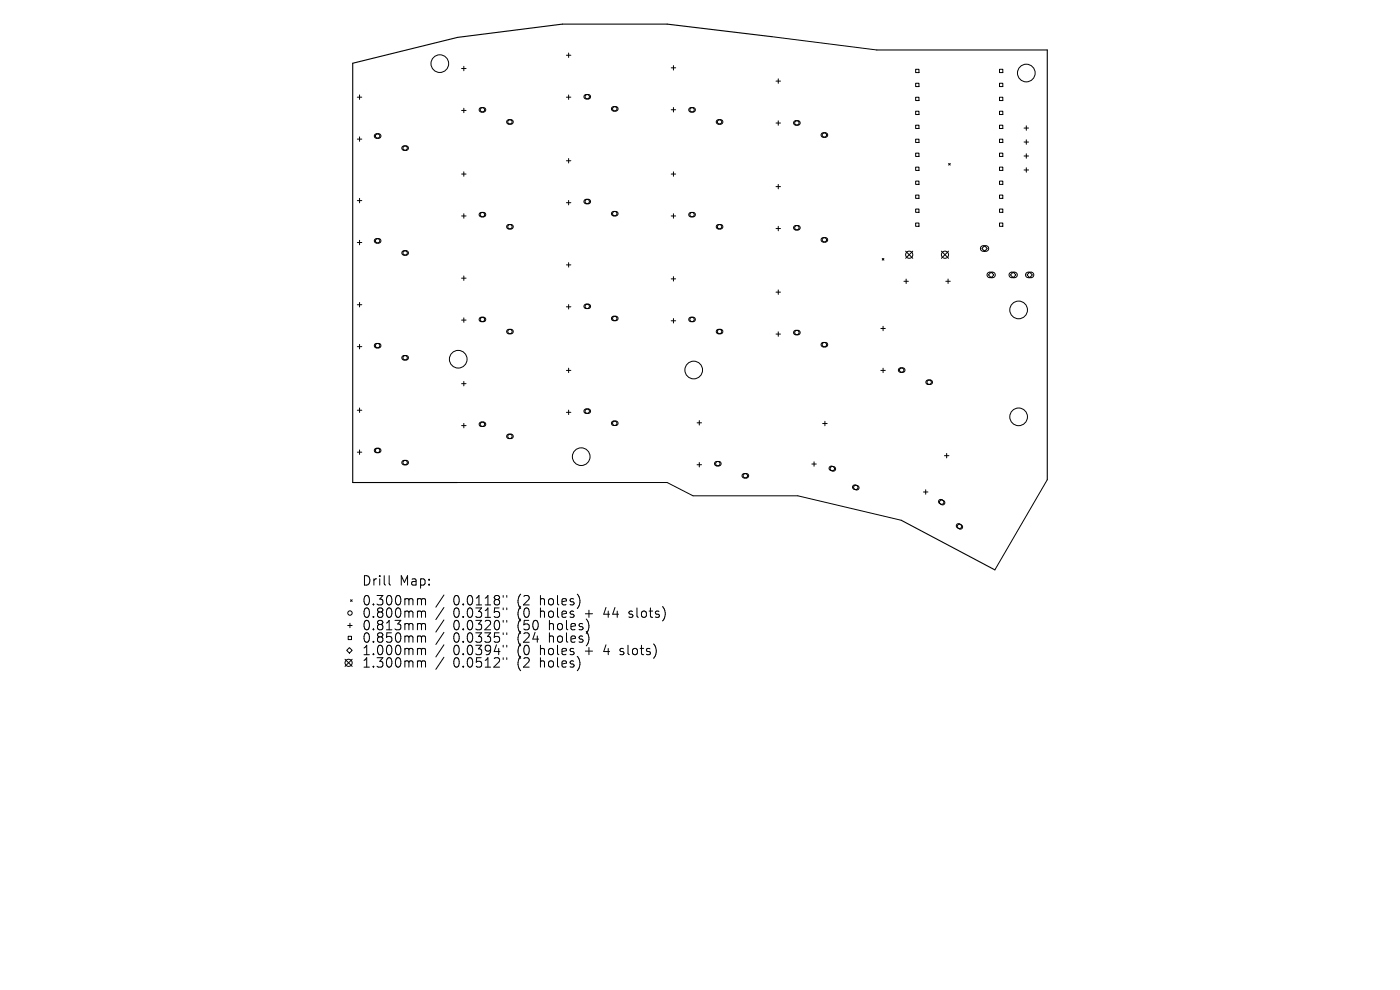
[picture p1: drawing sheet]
<svg xmlns="http://www.w3.org/2000/svg" width="297mm" height="210mm" viewBox="0 0 297 210" stroke-linecap="round" stroke-linejoin="round" font-family="sans-serif">
<defs><g id="words">
<g font-size="2.8">
<text x="76.7" y="124.5">Drill</text>
<text x="84.7" y="124.5">Map:</text>
<text x="76.7" y="128.7">0.300mm</text>
<text x="76.7" y="131.3">0.800mm</text>
<text x="96.2" y="128.7">0.0118&quot;</text>
<text x="96.2" y="131.3">0.0315&quot;</text>
<text x="109.9" y="128.7">(2</text>
<text x="109.9" y="131.3">(0</text>
<text x="114.8" y="128.7">holes)</text>
<text x="114.8" y="131.3">holes</text>
<text x="124.6" y="131.3">+</text>
<text x="128.8" y="131.3">44</text>
<text x="134.3" y="131.3">slots)</text>
<text x="76.7" y="134">0.813mm</text>
<text x="76.7" y="136.6">0.850mm</text>
<text x="96.2" y="134">0.0320&quot;</text>
<text x="96.2" y="136.6">0.0335&quot;</text>
<text x="109.9" y="134">(50</text>
<text x="109.9" y="136.6">(24</text>
<text x="116.8" y="134">holes)</text>
<text x="116.8" y="136.6">holes)</text>
<text x="76.7" y="139.3">1.000mm</text>
<text x="76.7" y="141.9">1.300mm</text>
<text x="96.2" y="139.3">0.0394&quot;</text>
<text x="96.2" y="141.9">0.0512&quot;</text>
<text x="109.9" y="139.3">(0</text>
<text x="109.9" y="141.9">(2</text>
<text x="114.8" y="139.3">holes</text>
<text x="114.8" y="141.9">holes)</text>
<text x="124.6" y="139.3">+</text>
<text x="128.8" y="139.3">4</text>
<text x="132.4" y="139.3">slots)</text>
</g>
</g></defs>
<g fill="none" stroke="#000" stroke-width=".21">
<path d="M97.9 14.5h1M98.4 14.1v.9M120.2 11.7h.9M120.6 11.2v1M142.4 14.4h.9M142.9 13.9v1M163.8 7.8l22.2 2.8M164.6 17.2h1M165.1 16.7v1M194.3 14.7h.7v.7h-.7zM194.3 17.7h.7v.7h-.7zM212 14.7h.7v.7h-.7z"/>
<path d="M212 17.7h.7v.7h-.7zM75.8 20.6h1M75.8 29.5h1M76.3 20.1v1M76.3 29v1M79.5 28.5l.3-.1h.7l.3 .3v.4l-.4 .2h-.7l-.3-.4zM85.4 31.1l.9-.1 .3 .2v.4l-.3 .3h-.7l-.3-.4zM97.9 23.4h1M97.9 36.9h1M98.4 23v.9M98.4 36.4v1M101.8 23l.3-.2 .7 .1 .2 .2v.4l-.3 .3-.8-.1-.2-.3z"/>
<path d="M107.6 25.5l.3-.1h.7l.3 .3-.1 .4-.3 .2h-.7l-.3-.4zM120.2 20.6h.9M120.2 34.1h.9M120.6 20.1v1M120.6 33.6v1M124 20.2l.3-.1h.7l.3 .3-.1 .3-.3 .3-.8-.1-.2-.3zM129.9 22.8l.2-.2 .7 .1 .3 .2v.4l-.4 .2h-.7l-.3-.3zM142.4 36.9h.9M142.4 23.3h.9M142.9 22.8v1M142.9 36.4v1M146.3 23l.9-.1 .3 .2v.4l-.3 .2h-.8l-.3-.3z"/>
<path d="M152.1 25.5l.3-.1h.7l.2 .3v.4l-.3 .2h-.8l-.2-.4zM164.6 26.1h1M164.6 39.6h1M165.1 25.6v1M165.1 39.1v1M168.5 25.7l.9-.1 .3 .3v.3l-.3 .3h-.7l-.3-.3zM174.3 28.3l.3-.1h.7l.3 .3-.1 .3-.3 .3h-.7l-.3-.4zM194.3 20.6h.7v.7h-.7zM194.3 23.6h.7v.7h-.7zM194.3 26.6h.7v.7h-.7zM194.3 29.5h.7v.7h-.7zM194.3 32.5h.7v.7h-.7z"/>
<path d="M194.3 35.5h.7v.7h-.7zM194.3 38.4h.7v.7h-.7zM201.2 34.7l.4 .3M201.6 34.7l-.4 .3M212 20.6h.7v.7h-.7zM212 23.6h.7v.7h-.7zM212 26.6h.7v.7h-.7zM212 29.5h.7v.7h-.7zM212 32.5h.7v.7h-.7zM212 35.5h.7v.7h-.7zM212 38.4h.7v.7h-.7zM217.3 27.2h.9"/>
<path d="M217.3 30.1h.9M217.3 33.1h.9M217.3 36.1h.9M217.7 26.7v.9M217.7 29.7v.9M217.7 32.6v1M217.7 35.6v.9M75.8 42.6h1M75.8 51.4h1M76.3 42.1v.9M76.3 51v.9M79.5 50.8l.3-.2 .7 .1 .3 .2v.4l-.4 .2h-.7l-.3-.3z"/>
<path d="M85.4 53.3l.9-.1 .3 .3v.3l-.3 .3h-.7l-.3-.4zM97.9 45.8h1M97.9 59h1M98.4 45.3v1M98.4 58.5v1M101.8 45.2l.3-.1h.7l.2 .3v.3l-.3 .3h-.8l-.2-.4zM107.6 47.8l.3-.2 .7 .1 .3 .2-.1 .4-.3 .3-.7-.1-.3-.3zM120.2 43h.9M120.2 56.2h.9M120.6 42.5v1M120.6 55.7v1M124 42.4l.3-.1h.7l.3 .3-.1 .4-.3 .2h-.8l-.2-.4z"/>
<path d="M129.9 45l.2-.1h.7l.3 .3v.3l-.4 .3-.7-.1-.3-.3zM142.4 45.8h.9M142.4 59.2h.9M142.9 45.3v1M142.9 58.7v.9M146.3 45.2l.9-.1 .3 .2v.4l-.3 .3h-.8l-.3-.4zM152.1 47.8l.3-.2 .7 .1 .2 .2v.4l-.3 .3-.8-.1-.2-.3zM164.6 48.5h1M165.1 48v1M168.5 48l.9-.1 .3 .2v.4l-.3 .3-.7-.1-.3-.3zM174.3 50.5l.3-.1 .7 .1 .3 .2-.1 .4-.3 .2h-.7l-.3-.3zM187.2 54.8l.3 .4"/>
<path d="M187.5 54.8l-.3 .4M191.8 59.7h.9M192.1 53.3l1.5 1.5M192.2 59.2v.9M193.6 53.3l-1.5 1.5M194.3 41.4h.7v.7h-.7zM194.3 44.3h.7v.7h-.7zM194.3 47.3h.7v.7h-.7zM199.7 53.3l1.5 1.5M200.7 59.7h.9M201.1 59.2v.9M201.2 53.3l-1.5 1.5"/>
<path d="M208.2 52.3l.3-.2 .9 .1 .3 .3v.5l-.4 .3-1-.1-.3-.4zM208.9 52.1l.6 .6-.6 .6-.6-.6zM209.6 57.9l.3-.2 .9 .1 .3 .3v.4l-.4 .4h-.9l-.4-.5zM209.7 58.3l.6-.6 .6 .6-.6 .6zM212 41.4h.7v.7h-.7zM212 44.3h.7v.7h-.7zM212 47.3h.7v.7h-.7zM214.2 57.9l.4-.2 .8 .1 .4 .3v.4l-.4 .4h-1l-.3-.4zM214.9 57.7l.6 .6-.6 .6-.5-.6zM217.7 57.9l.4-.2 .8 .1 .4 .3v.4l-.4 .4h-1l-.3-.5zM218.4 57.7l.6 .6-.6 .6-.5-.6zM75.8 64.6h1"/>
<path d="M75.8 73.5h1M76.3 64.2v.9M76.3 73.1v.9M79.5 73l.3-.1h.7l.3 .3v.3l-.4 .3-.7-.1-.3-.3zM85.4 75.6l.9-.1 .3 .2v.4l-.3 .2h-.7l-.3-.3zM97.9 67.9h1M98.4 67.4v1M101.8 67.4l.3-.1h.7l.2 .3v.4l-.3 .2h-.8l-.2-.4zM107.6 70l.3-.1h.7l.3 .3-.1 .3-.3 .3h-.7l-.3-.4zM120.2 65.1h.9M120.2 78.6h.9M120.6 64.6v1"/>
<path d="M120.6 78.1v.9M124 64.7l.3-.2 .7 .1 .3 .2-.1 .4-.3 .2h-.8l-.2-.3zM129.9 67.2l.2-.1h.7l.3 .3v.4l-.4 .2h-.7l-.3-.4zM142.4 68h.9M142.9 67.6v.9M146.3 67.4l.9-.1 .3 .3v.3l-.3 .3h-.8l-.3-.4zM152.1 70l.3-.1h.7l.2 .3v.3l-.3 .3h-.8l-.2-.4zM164.6 62h1M164.6 70.9h1M165.1 61.5v.9M165.1 70.4v.9M168.5 70.2l.9-.1 .3 .2v.4l-.3 .3h-.7l-.3-.4z"/>
<path d="M174.3 72.8l.3-.2 .7 .1 .3 .3-.1 .3-.3 .3-.7-.1-.3-.3zM186.9 78.6h.9M186.9 69.7h.9M187.3 69.2v1M187.3 78.1v.9M190.7 78.2l.3-.2 .7 .1 .3 .3-.1 .3-.3 .3-.7-.1-.3-.3zM75.8 87h1M75.8 95.9h1M76.3 86.5v1M76.3 95.4v1M79.5 95.2l.3-.1h.7l.3 .3v.4l-.4 .2h-.7l-.3-.4zM85.4 97.8l.9-.1 .3 .2v.4l-.3 .3h-.7l-.3-.4z"/>
<path d="M97.9 90.3h1M97.9 81.4h1M98.4 80.9v1M98.4 89.8v1M101.8 89.7l.3-.2 .7 .1 .2 .2v.4l-.3 .3-.8-.1-.2-.3zM107.6 92.2l.3-.1h.7l.3 .3-.1 .4-.3 .2h-.7l-.3-.4zM120.2 87.5h.9M120.6 87v.9M124 86.9l.3-.1h.7l.3 .3-.1 .3-.3 .3-.8-.1-.2-.3zM129.9 89.5l.2-.2 .7 .1 .3 .2v.4l-.4 .3-.7-.1-.3-.3zM147.9 98.6h.9M147.9 89.7h.9"/>
<path d="M148.4 89.2v1M148.4 98.1v1M151.7 98l.3-.1h.7l.3 .3-.1 .4-.3 .2h-.7l-.3-.4zM172.2 98.4h1M172.7 98v.9M174.5 89.8h1M175 89.4v.9M176 99l.4-.1 .6 .2 .3 .2-.1 .4-.4 .2-.7-.1-.2-.4zM196.6 80.8l.9-.2 .3 .3v.3l-.3 .3h-.8l-.3-.3zM200.4 96.7h.9M200.8 96.2v.9M97.1 102.4h44.4l5.5 2.8h22.3l21.9 5.2"/>
<path d="M157.6 100.6l.2-.1h.7l.3 .3v.3l-.4 .3-.7-.1-.3-.3zM181 103l.4-.1 .6 .2 .2 .2v.4l-.4 .2-.7-.2-.2-.3zM195.9 104.4h1M196.4 103.9v.9M199.2 106.1l.5-.2 .6 .4 .1 .3-.1 .3-.4 .2-.6-.3-.2-.4zM203 111.2l.4-.1 .6 .3 .2 .3-.1 .4-.4 .1-.7-.3-.1-.4zM222.2 101.8l-11.1 19.1M73.2 139.8l1.5 1.6M73.5 138l.6-.6 .6 .6-.6 .5zM73.8 132.7h.9M73.9 135h.7v.7h-.7zM74.2 132.2v1"/>
<path d="M74.4 127.2l.3 .4M74.7 127.2l-.3 .4M74.7 139.8l-1.5 1.6M82.6 122.1v1.7l.2 .3M88.8 127l.5 .1 .1 .2M88.8 129.6h.3l.3 .3M88.8 132.3h.3l.3 .3M88.8 134.9h.3l.3 .3M88.8 137.5l.5 .1 .1 .2M89.4 127.3l.3-.3 .5 .1 .1 1.2M89.4 127.3v1M89.4 129.9v1.1"/>
<path d="M89.4 132.6v1M89.4 135.2v1M89.4 137.8v1.1M89.4 129.9l.3-.3 .5 .1 .1 1.3M89.4 132.6l.3-.3 .5 .1 .1 1.2M89.4 135.2l.3-.3 .5 .1 .1 1.2M89.4 137.8l.3-.3 .5 .1 .1 1.3M94.2 126.2l-1.7 2.6M94.2 128.9l-1.7 2.5M94.2 131.5l-1.7 2.6M94.2 134.1l-1.7 2.6M94.2 136.8l-1.7 2.6"/>
<path d="M94.2 139.4l-1.7 2.6M106.7 126.3v.4M106.7 129v.3M106.7 131.6v.4M106.7 134.2v.4M106.7 136.9v.4M106.7 139.5v.4M107.5 126.3v.4M107.5 129v.3M107.5 131.6v.4M107.5 134.2v.4M107.5 136.9v.4"/>
<path d="M107.5 139.5v.4M131.5 138.8l.2 .1M131.6 137.6v.5M133.4 130.9l.2 .1M133.5 129.7v.5M88.8 140.2l.5 .1 .1 .2M89.4 140.5v1M89.4 140.5l.3-.3 .5 .1 .1 1.2"/>
<circle cx="93.3" cy="13.5" r="1.87"/>
<circle cx="217.7" cy="15.5" r="1.88"/>
<circle cx="80.1" cy="28.9" r=".47"/>
<circle cx="85.9" cy="31.4" r=".47"/>
<circle cx="102.3" cy="23.3" r=".47"/>
<circle cx="108.2" cy="25.9" r=".47"/>
<circle cx="124.6" cy="20.5" r=".47"/>
<circle cx="130.4" cy="23.1" r=".47"/>
<circle cx="146.8" cy="23.3" r=".47"/>
<circle cx="152.7" cy="25.9" r=".47"/>
<circle cx="169.1" cy="26.1" r=".47"/>
<circle cx="174.9" cy="28.6" r=".47"/>
<circle cx="80.1" cy="51.1" r=".47"/>
<circle cx="85.9" cy="53.7" r=".47"/>
<circle cx="102.3" cy="45.5" r=".47"/>
<circle cx="108.2" cy="48.1" r=".47"/>
<circle cx="124.6" cy="42.8" r=".47"/>
<circle cx="130.4" cy="45.3" r=".47"/>
<circle cx="146.8" cy="45.5" r=".47"/>
<circle cx="152.7" cy="48.1" r=".47"/>
<circle cx="169.1" cy="48.3" r=".47"/>
<circle cx="174.9" cy="50.9" r=".47"/>
<circle cx="192.9" cy="54" r=".76"/>
<circle cx="200.5" cy="54" r=".76"/>
<circle cx="80.1" cy="73.3" r=".47"/>
<circle cx="85.9" cy="75.9" r=".47"/>
<circle cx="97.2" cy="76.2" r="1.87"/>
<circle cx="102.3" cy="67.8" r=".47"/>
<circle cx="108.2" cy="70.3" r=".47"/>
<circle cx="124.6" cy="65" r=".47"/>
<circle cx="130.4" cy="67.6" r=".47"/>
<circle cx="146.8" cy="67.8" r=".47"/>
<circle cx="147.2" cy="78.5" r="1.87"/>
<circle cx="152.7" cy="70.3" r=".47"/>
<circle cx="169.1" cy="70.5" r=".47"/>
<circle cx="174.9" cy="73.1" r=".47"/>
<circle cx="191.3" cy="78.5" r=".47"/>
<circle cx="216.1" cy="65.7" r="1.87"/>
<circle cx="80.1" cy="95.6" r=".47"/>
<circle cx="85.9" cy="98.1" r=".47"/>
<circle cx="102.3" cy="90" r=".47"/>
<circle cx="108.2" cy="92.6" r=".47"/>
<circle cx="123.3" cy="96.9" r="1.87"/>
<circle cx="124.6" cy="87.2" r=".47"/>
<circle cx="130.4" cy="89.8" r=".47"/>
<circle cx="152.3" cy="98.4" r=".47"/>
<circle cx="176.6" cy="99.4" r=".47"/>
<circle cx="197.1" cy="81.1" r=".47"/>
<circle cx="216.1" cy="88.4" r="1.87"/>
<circle cx="158.1" cy="100.9" r=".47"/>
<circle cx="181.5" cy="103.4" r=".47"/>
<circle cx="199.8" cy="106.5" r=".47"/>
<circle cx="203.5" cy="111.7" r=".47"/>
<circle cx="74.2" cy="130" r=".47"/>
<circle cx="74" cy="140.6" r=".76"/>
</g>
<path d="M163.8 7.8l-22.3-2.7h-22.2l-22.2 2.8-22.3 5.5v89h22.3M186 10.6h36.2v91.2M191.2 110.4l19.9 10.5" fill="none" stroke="#000" stroke-width=".23"/>
<use href="#words"/>
</svg>
